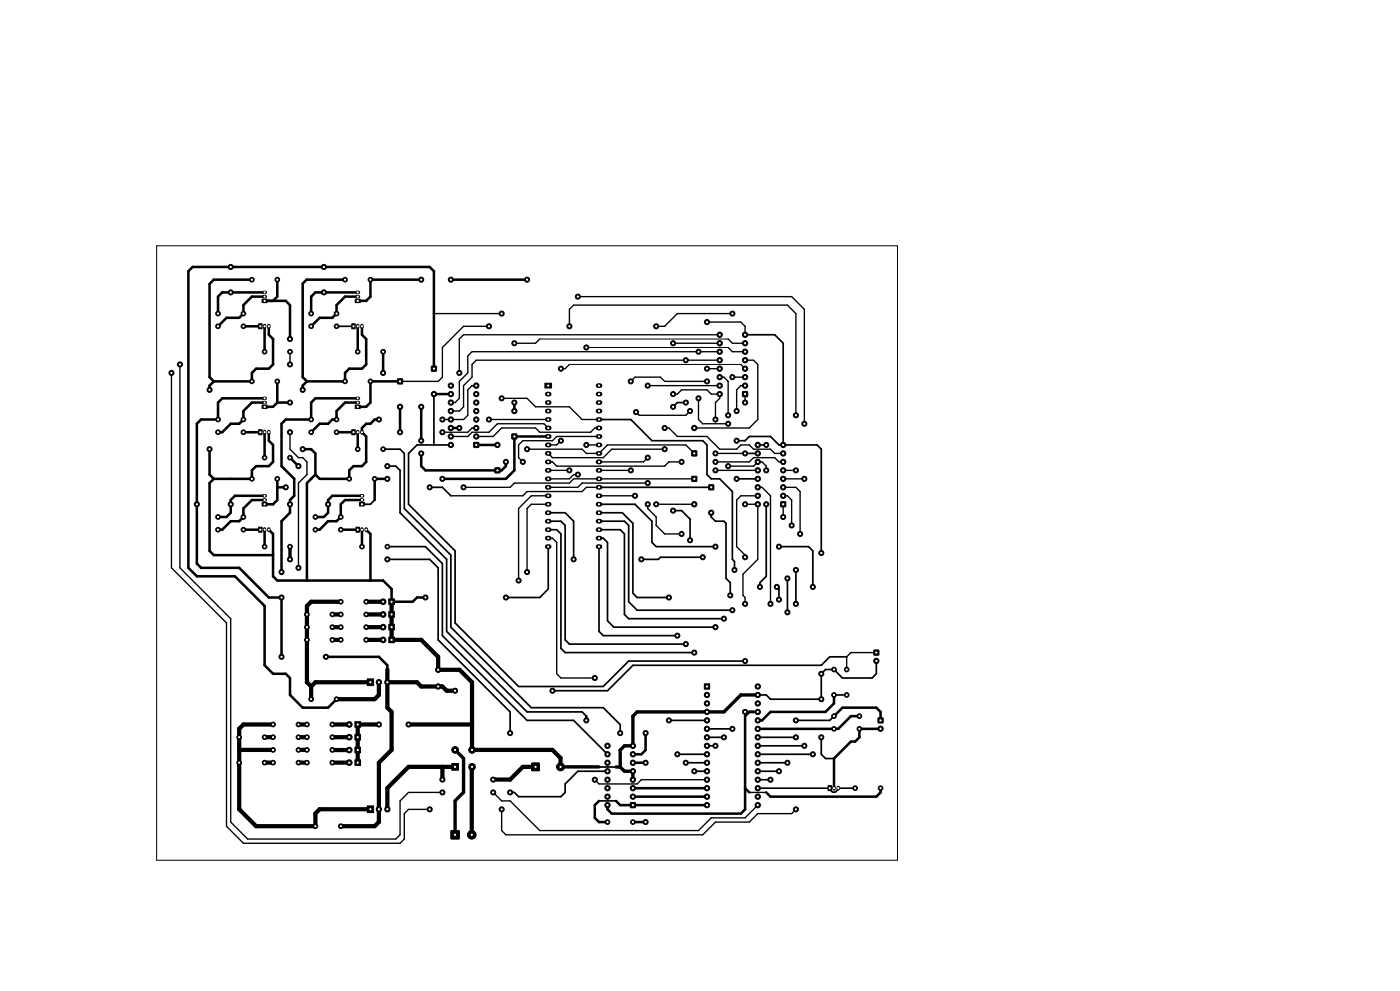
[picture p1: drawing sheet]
<svg xmlns="http://www.w3.org/2000/svg" width="420mm" height="297mm" viewBox="0 0 420 297" stroke-linecap="round" stroke-linejoin="round" font-family="sans-serif">
<g fill="#000" stroke="#000" stroke-width=".3">
<path d="M77.6 97h1v1.5h-1zM78.6 89.6h1.5v1.1h-1.5zM105.5 97h1.1v1.5h-1.1zM106.6 89.6h1.5v1.1h-1.5zM119.3 113.6h1.4v1.4h-1.4zM129.4 109.8h1.5v1.4h-1.5zM163.5 114.9h2v1.4h-2zM222.8 117.4h1.4v1.4h-1.4zM77.6 128.8h1v1.5h-1zM78.6 121.4h1.5v1h-1.5zM105.5 128.8h1.1v1.5h-1.1zM106.6 121.4h1.5v1h-1.5z"/>
<path d="M142.1 132.6h1.5v1.5h-1.5zM153.6 130.1h1.4v1.4h-1.4zM207.6 135.2h1.4v1.4h-1.4zM77.6 158h1v1.5h-1zM78.6 150.6h1.5v1.1h-1.5zM106.8 158h1v1.5h-1zM107.8 150.6h1.5v1.1h-1.5zM148.5 140.2h1.5v1.5h-1.5zM207.6 142.8h1.4v1.4h-1.4zM212.6 145.3h1.5v1.5h-1.5zM234.2 150.4h1.5v1.5h-1.5zM116.6 179.5h1.7v1.7h-1.7z"/>
<path d="M116.6 190.9h1.7v1.7h-1.7zM116.6 187.1h1.7v1.7h-1.7zM116.6 183.3h1.7v1.7h-1.7zM262.2 194.9h1.4v1.4h-1.4zM106.5 216.3h1.7v1.7h-1.7zM110.2 203.5h1.9v2h-1.9zM211.3 204.9h1.6v1.6h-1.6zM263.4 215.2h1.5v1.4h-1.5zM106.5 223.9h1.7v1.7h-1.7zM106.5 220.1h1.7v1.7h-1.7zM106.5 227.7h1.7v1.7h-1.7zM135.5 228.8h2v2h-2z"/>
<path d="M159.5 228.7h2.3v2.3h-2.3zM248.4 235.5h1v1.5h-1zM110.2 241.5h1.9v2h-1.9zM135.3 249h2.5v2.4h-2.5zM189.1 240.6h1.5v1.4h-1.5z"/>
<circle cx="65.4" cy="94" r=".7"/>
<circle cx="65.4" cy="97.8" r=".7"/>
<circle cx="69.2" cy="80" r=".76"/>
<circle cx="69.2" cy="87.6" r=".76"/>
<circle cx="73" cy="97.8" r=".7"/>
<circle cx="73" cy="94" r=".7"/>
<circle cx="75.6" cy="83.8" r=".7"/>
<circle cx="83.2" cy="83.8" r=".7"/>
<circle cx="93.3" cy="94" r=".7"/>
<circle cx="93.3" cy="97.8" r=".7"/>
<circle cx="97.2" cy="87.6" r=".76"/>
<circle cx="97.2" cy="80" r=".76"/>
<circle cx="101" cy="97.8" r=".7"/>
<circle cx="101" cy="94" r=".7"/>
<circle cx="103.5" cy="83.8" r=".7"/>
<circle cx="111.1" cy="83.8" r=".7"/>
<circle cx="126.4" cy="83.8" r=".76"/>
<circle cx="135.3" cy="83.8" r=".76"/>
<circle cx="146.7" cy="97.8" r=".76"/>
<circle cx="150.5" cy="94" r=".76"/>
<circle cx="158.1" cy="83.8" r=".76"/>
<circle cx="170.8" cy="97.8" r=".76"/>
<circle cx="173.4" cy="88.9" r=".76"/>
<circle cx="196.8" cy="97.8" r=".76"/>
<circle cx="212.1" cy="96.5" r=".76"/>
<circle cx="219.7" cy="94" r=".76"/>
<circle cx="51.4" cy="111.8" r=".76"/>
<circle cx="54" cy="109.2" r=".76"/>
<circle cx="62.9" cy="116.8" r=".76"/>
<circle cx="75.6" cy="114.3" r=".7"/>
<circle cx="79.4" cy="105.4" r=".7"/>
<circle cx="83.2" cy="114.3" r=".7"/>
<circle cx="87" cy="101.6" r=".76"/>
<circle cx="87" cy="109.2" r=".76"/>
<circle cx="87" cy="105.4" r=".7"/>
<circle cx="90.8" cy="116.8" r=".76"/>
<circle cx="103.5" cy="114.3" r=".7"/>
<circle cx="107.3" cy="105.4" r=".7"/>
<circle cx="111.1" cy="114.3" r=".7"/>
<circle cx="114.9" cy="111.8" r=".76"/>
<circle cx="114.9" cy="105.4" r=".7"/>
<circle cx="130.2" cy="118.1" r=".8"/>
<circle cx="135.3" cy="115.6" r=".8"/>
<circle cx="135.3" cy="118.1" r=".8"/>
<circle cx="137.8" cy="111.8" r=".76"/>
<circle cx="142.9" cy="115.6" r=".8"/>
<circle cx="142.9" cy="118.1" r=".8"/>
<circle cx="150.5" cy="119.4" r=".76"/>
<circle cx="154.3" cy="102.9" r=".76"/>
<circle cx="168.3" cy="110.5" r=".76"/>
<circle cx="175.9" cy="104.1" r=".76"/>
<circle cx="189.2" cy="114.3" r=".76"/>
<circle cx="194.3" cy="115.6" r=".76"/>
<circle cx="201.9" cy="102.9" r=".76"/>
<circle cx="201.9" cy="118.1" r=".76"/>
<circle cx="205.7" cy="107.9" r=".76"/>
<circle cx="209.5" cy="119.4" r=".76"/>
<circle cx="209.5" cy="105.4" r=".76"/>
<circle cx="212.1" cy="114.3" r=".76"/>
<circle cx="212.1" cy="110.5" r=".76"/>
<circle cx="215.9" cy="102.9" r=".8"/>
<circle cx="215.9" cy="100.3" r=".8"/>
<circle cx="215.9" cy="105.4" r=".8"/>
<circle cx="215.9" cy="107.9" r=".8"/>
<circle cx="215.9" cy="118.1" r=".8"/>
<circle cx="215.9" cy="110.5" r=".8"/>
<circle cx="215.9" cy="113" r=".8"/>
<circle cx="215.9" cy="115.6" r=".8"/>
<circle cx="219.7" cy="113" r=".76"/>
<circle cx="223.5" cy="105.4" r=".8"/>
<circle cx="223.5" cy="107.9" r=".8"/>
<circle cx="223.5" cy="100.3" r=".8"/>
<circle cx="223.5" cy="102.9" r=".8"/>
<circle cx="223.5" cy="113" r=".8"/>
<circle cx="223.5" cy="115.6" r=".8"/>
<circle cx="223.5" cy="110.5" r=".8"/>
<circle cx="62.9" cy="134.6" r=".76"/>
<circle cx="65.4" cy="129.5" r=".7"/>
<circle cx="65.4" cy="125.7" r=".7"/>
<circle cx="73" cy="125.7" r=".7"/>
<circle cx="73" cy="129.5" r=".7"/>
<circle cx="79.4" cy="137.2" r=".7"/>
<circle cx="87" cy="129.5" r=".76"/>
<circle cx="87" cy="120.6" r=".76"/>
<circle cx="87" cy="137.2" r=".7"/>
<circle cx="89.5" cy="139.7" r=".76"/>
<circle cx="90.8" cy="134.6" r=".76"/>
<circle cx="93.3" cy="125.7" r=".7"/>
<circle cx="93.3" cy="129.5" r=".7"/>
<circle cx="101" cy="125.7" r=".7"/>
<circle cx="101" cy="129.5" r=".7"/>
<circle cx="107.3" cy="134.6" r=".7"/>
<circle cx="113.7" cy="125.7" r=".76"/>
<circle cx="114.9" cy="134.6" r=".7"/>
<circle cx="116.2" cy="139.7" r=".76"/>
<circle cx="120" cy="129.5" r=".76"/>
<circle cx="120" cy="121.9" r=".8"/>
<circle cx="126.4" cy="121.9" r=".76"/>
<circle cx="126.4" cy="135.9" r=".76"/>
<circle cx="126.4" cy="132.1" r=".76"/>
<circle cx="132.7" cy="129.5" r=".76"/>
<circle cx="132.7" cy="125.7" r=".76"/>
<circle cx="135.3" cy="128.3" r=".8"/>
<circle cx="135.3" cy="120.6" r=".8"/>
<circle cx="135.3" cy="123.2" r=".8"/>
<circle cx="135.3" cy="125.7" r=".8"/>
<circle cx="135.3" cy="130.8" r=".8"/>
<circle cx="135.3" cy="133.3" r=".8"/>
<circle cx="137.8" cy="128.3" r=".76"/>
<circle cx="142.9" cy="123.2" r=".8"/>
<circle cx="142.9" cy="120.6" r=".8"/>
<circle cx="142.9" cy="128.3" r=".8"/>
<circle cx="142.9" cy="125.7" r=".8"/>
<circle cx="142.9" cy="130.8" r=".8"/>
<circle cx="146.7" cy="125.7" r=".76"/>
<circle cx="149.2" cy="133.3" r=".8"/>
<circle cx="151.8" cy="138.4" r=".76"/>
<circle cx="154.3" cy="120.6" r=".76"/>
<circle cx="154.3" cy="123.2" r=".8"/>
<circle cx="156.8" cy="138.4" r=".76"/>
<circle cx="158.1" cy="134.6" r=".76"/>
<circle cx="168.3" cy="132.1" r=".76"/>
<circle cx="175.9" cy="133.3" r=".76"/>
<circle cx="190.8" cy="123.5" r=".76"/>
<circle cx="194.3" cy="137.2" r=".76"/>
<circle cx="199.4" cy="134.6" r=".76"/>
<circle cx="199.4" cy="128.3" r=".76"/>
<circle cx="201.9" cy="121.9" r=".76"/>
<circle cx="204.5" cy="138.4" r=".76"/>
<circle cx="205.7" cy="120.6" r=".76"/>
<circle cx="207" cy="123.2" r=".76"/>
<circle cx="208.3" cy="128.3" r=".8"/>
<circle cx="214.6" cy="138.4" r=".76"/>
<circle cx="214.6" cy="135.9" r=".76"/>
<circle cx="214.6" cy="125.7" r=".76"/>
<circle cx="218.4" cy="124.5" r=".76"/>
<circle cx="218.4" cy="127" r=".76"/>
<circle cx="218.4" cy="139.7" r=".76"/>
<circle cx="221" cy="132.1" r=".76"/>
<circle cx="221" cy="123.2" r=".76"/>
<circle cx="223.5" cy="135.9" r=".76"/>
<circle cx="223.5" cy="120.6" r=".76"/>
<circle cx="227.3" cy="138.4" r=".8"/>
<circle cx="227.3" cy="133.3" r=".8"/>
<circle cx="227.3" cy="135.9" r=".8"/>
<circle cx="229.9" cy="133.3" r=".76"/>
<circle cx="234.9" cy="138.4" r=".8"/>
<circle cx="234.9" cy="135.9" r=".8"/>
<circle cx="234.9" cy="133.3" r=".8"/>
<circle cx="238.8" cy="124.5" r=".76"/>
<circle cx="241.3" cy="127" r=".76"/>
<circle cx="59.1" cy="151.1" r=".76"/>
<circle cx="65.4" cy="158.7" r=".7"/>
<circle cx="65.4" cy="154.9" r=".7"/>
<circle cx="69.2" cy="151.1" r=".76"/>
<circle cx="73" cy="154.9" r=".7"/>
<circle cx="73" cy="158.7" r=".7"/>
<circle cx="75.6" cy="143.5" r=".7"/>
<circle cx="83.2" cy="143.5" r=".7"/>
<circle cx="85.7" cy="146" r=".76"/>
<circle cx="87" cy="151.1" r=".76"/>
<circle cx="94.6" cy="154.9" r=".7"/>
<circle cx="94.6" cy="158.7" r=".7"/>
<circle cx="98.4" cy="151.1" r=".76"/>
<circle cx="102.2" cy="158.7" r=".7"/>
<circle cx="102.2" cy="154.9" r=".7"/>
<circle cx="104.8" cy="143.5" r=".7"/>
<circle cx="112.4" cy="143.5" r=".7"/>
<circle cx="116.2" cy="143.5" r=".76"/>
<circle cx="128.9" cy="146" r=".76"/>
<circle cx="132.7" cy="143.5" r=".76"/>
<circle cx="139.1" cy="146" r=".76"/>
<circle cx="170.8" cy="141" r=".76"/>
<circle cx="173.4" cy="142.2" r=".76"/>
<circle cx="189.2" cy="141" r=".76"/>
<circle cx="190.5" cy="148.6" r=".76"/>
<circle cx="194.3" cy="144.8" r=".76"/>
<circle cx="194.3" cy="151.1" r=".76"/>
<circle cx="196.8" cy="151.1" r=".76"/>
<circle cx="201.9" cy="153" r=".76"/>
<circle cx="208.3" cy="151.1" r=".8"/>
<circle cx="213.4" cy="153.7" r=".8"/>
<circle cx="214.6" cy="141" r=".76"/>
<circle cx="221" cy="143.5" r=".76"/>
<circle cx="223.5" cy="151.1" r=".76"/>
<circle cx="227.3" cy="141" r=".8"/>
<circle cx="227.3" cy="146" r=".8"/>
<circle cx="227.3" cy="151.1" r=".8"/>
<circle cx="227.3" cy="143.5" r=".8"/>
<circle cx="227.3" cy="148.6" r=".8"/>
<circle cx="229.9" cy="141" r=".76"/>
<circle cx="229.9" cy="151.1" r=".76"/>
<circle cx="234.9" cy="154.9" r=".76"/>
<circle cx="234.9" cy="148.6" r=".8"/>
<circle cx="234.9" cy="143.5" r=".8"/>
<circle cx="234.9" cy="146" r=".8"/>
<circle cx="234.9" cy="141" r=".8"/>
<circle cx="237.5" cy="157.5" r=".76"/>
<circle cx="238.8" cy="141" r=".76"/>
<circle cx="241.3" cy="143.5" r=".76"/>
<circle cx="79.4" cy="163.8" r=".7"/>
<circle cx="84.5" cy="171.4" r=".76"/>
<circle cx="84.5" cy="179.1" r=".76"/>
<circle cx="87" cy="167.6" r=".76"/>
<circle cx="87" cy="163.8" r=".7"/>
<circle cx="89.5" cy="170.2" r=".76"/>
<circle cx="108.6" cy="163.8" r=".7"/>
<circle cx="116.2" cy="167.6" r=".76"/>
<circle cx="116.2" cy="163.8" r=".7"/>
<circle cx="127.6" cy="179.1" r=".76"/>
<circle cx="151.8" cy="179.1" r=".76"/>
<circle cx="155.6" cy="174" r=".76"/>
<circle cx="158.1" cy="171.4" r=".76"/>
<circle cx="172.1" cy="167.6" r=".76"/>
<circle cx="192.4" cy="167.6" r=".76"/>
<circle cx="200.7" cy="179.1" r=".76"/>
<circle cx="204.5" cy="160" r=".76"/>
<circle cx="207" cy="161.9" r=".76"/>
<circle cx="210.8" cy="167" r=".76"/>
<circle cx="214.6" cy="163.8" r=".76"/>
<circle cx="219.1" cy="178.4" r=".76"/>
<circle cx="220.3" cy="170.8" r=".76"/>
<circle cx="223.5" cy="167" r=".76"/>
<circle cx="228" cy="175.9" r=".76"/>
<circle cx="233" cy="175.9" r=".76"/>
<circle cx="233.7" cy="179.7" r=".76"/>
<circle cx="233.7" cy="163.8" r=".76"/>
<circle cx="236.2" cy="173.4" r=".76"/>
<circle cx="238.8" cy="170.8" r=".76"/>
<circle cx="240" cy="160" r=".76"/>
<circle cx="243.8" cy="175.9" r=".76"/>
<circle cx="246.4" cy="165.7" r=".76"/>
<circle cx="84.5" cy="196.8" r=".76"/>
<circle cx="92.1" cy="184.1" r=".7"/>
<circle cx="92.1" cy="188" r=".7"/>
<circle cx="92.1" cy="191.8" r=".7"/>
<circle cx="97.8" cy="196.8" r=".76"/>
<circle cx="99.7" cy="191.8" r=".7"/>
<circle cx="99.7" cy="188" r=".7"/>
<circle cx="99.7" cy="184.1" r=".7"/>
<circle cx="102.2" cy="191.8" r=".7"/>
<circle cx="102.2" cy="180.3" r=".7"/>
<circle cx="102.2" cy="188" r=".7"/>
<circle cx="102.2" cy="184.1" r=".7"/>
<circle cx="109.9" cy="180.3" r=".7"/>
<circle cx="109.9" cy="188" r=".7"/>
<circle cx="109.9" cy="184.1" r=".7"/>
<circle cx="109.9" cy="191.8" r=".7"/>
<circle cx="114.9" cy="188" r=".85"/>
<circle cx="114.9" cy="184.1" r=".85"/>
<circle cx="114.9" cy="180.3" r=".85"/>
<circle cx="114.9" cy="191.8" r=".85"/>
<circle cx="203.2" cy="190.5" r=".76"/>
<circle cx="205.7" cy="193" r=".76"/>
<circle cx="208.3" cy="195.6" r=".76"/>
<circle cx="214.6" cy="188" r=".76"/>
<circle cx="217.2" cy="185.4" r=".76"/>
<circle cx="219.7" cy="182.9" r=".76"/>
<circle cx="223.5" cy="198.1" r=".76"/>
<circle cx="223.5" cy="181" r=".76"/>
<circle cx="231.1" cy="181" r=".76"/>
<circle cx="236.2" cy="183.5" r=".76"/>
<circle cx="238.8" cy="181" r=".76"/>
<circle cx="262.9" cy="198.1" r=".8"/>
<circle cx="81.9" cy="217.1" r=".7"/>
<circle cx="89.5" cy="217.1" r=".7"/>
<circle cx="92.1" cy="217.1" r=".7"/>
<circle cx="93.3" cy="209.5" r=".7"/>
<circle cx="99.7" cy="217.1" r=".7"/>
<circle cx="101" cy="209.5" r=".7"/>
<circle cx="104.8" cy="217.1" r=".85"/>
<circle cx="113.7" cy="217.1" r=".76"/>
<circle cx="122.6" cy="217.1" r=".76"/>
<circle cx="131.4" cy="200.7" r=".8"/>
<circle cx="131.4" cy="205.7" r=".8"/>
<circle cx="136.5" cy="207" r=".76"/>
<circle cx="153" cy="219.7" r=".76"/>
<circle cx="165.7" cy="207" r=".76"/>
<circle cx="175.9" cy="215.9" r=".76"/>
<circle cx="178.4" cy="203.2" r=".76"/>
<circle cx="186.1" cy="219.7" r=".76"/>
<circle cx="193.7" cy="219.7" r=".76"/>
<circle cx="200.7" cy="215.9" r=".76"/>
<circle cx="212.1" cy="215.9" r=".8"/>
<circle cx="212.1" cy="218.4" r=".8"/>
<circle cx="212.1" cy="213.4" r=".8"/>
<circle cx="212.1" cy="208.3" r=".8"/>
<circle cx="212.1" cy="210.8" r=".8"/>
<circle cx="219.7" cy="218.4" r=".76"/>
<circle cx="223.5" cy="213.4" r=".76"/>
<circle cx="227.3" cy="218.4" r=".8"/>
<circle cx="227.3" cy="210.8" r=".8"/>
<circle cx="227.3" cy="205.7" r=".8"/>
<circle cx="227.3" cy="215.9" r=".8"/>
<circle cx="227.3" cy="213.4" r=".8"/>
<circle cx="227.3" cy="208.3" r=".8"/>
<circle cx="238.8" cy="215.9" r=".76"/>
<circle cx="246.4" cy="209.5" r=".76"/>
<circle cx="246.4" cy="201.9" r=".76"/>
<circle cx="250.2" cy="218.4" r=".7"/>
<circle cx="250.2" cy="214.6" r=".7"/>
<circle cx="250.2" cy="208.3" r=".7"/>
<circle cx="250.2" cy="200.7" r=".7"/>
<circle cx="254" cy="208.3" r=".7"/>
<circle cx="254" cy="200.7" r=".7"/>
<circle cx="257.8" cy="218.4" r=".7"/>
<circle cx="257.8" cy="214.6" r=".7"/>
<circle cx="264.2" cy="218.4" r=".8"/>
<circle cx="71.8" cy="228.6" r=".7"/>
<circle cx="71.8" cy="220.9" r=".7"/>
<circle cx="79.4" cy="228.6" r=".7"/>
<circle cx="79.4" cy="220.9" r=".7"/>
<circle cx="81.9" cy="224.7" r=".7"/>
<circle cx="81.9" cy="228.6" r=".7"/>
<circle cx="81.9" cy="220.9" r=".7"/>
<circle cx="89.5" cy="220.9" r=".7"/>
<circle cx="89.5" cy="228.6" r=".7"/>
<circle cx="89.5" cy="224.7" r=".7"/>
<circle cx="92.1" cy="228.6" r=".7"/>
<circle cx="92.1" cy="224.7" r=".7"/>
<circle cx="92.1" cy="220.9" r=".7"/>
<circle cx="99.7" cy="220.9" r=".7"/>
<circle cx="99.7" cy="228.6" r=".7"/>
<circle cx="99.7" cy="224.7" r=".7"/>
<circle cx="104.8" cy="224.8" r=".85"/>
<circle cx="104.8" cy="228.6" r=".85"/>
<circle cx="104.8" cy="220.9" r=".85"/>
<circle cx="132.7" cy="237.5" r=".76"/>
<circle cx="132.7" cy="233.6" r=".76"/>
<circle cx="136.5" cy="224.7" r="1"/>
<circle cx="141.6" cy="224.7" r="1"/>
<circle cx="141.6" cy="229.8" r="1"/>
<circle cx="148" cy="237.5" r=".76"/>
<circle cx="148" cy="233.6" r=".76"/>
<circle cx="153" cy="237.5" r=".76"/>
<circle cx="168.2" cy="229.8" r="1.2"/>
<circle cx="178.4" cy="233.7" r=".76"/>
<circle cx="182.2" cy="238.8" r=".8"/>
<circle cx="182.2" cy="228.6" r=".8"/>
<circle cx="182.2" cy="236.2" r=".8"/>
<circle cx="182.2" cy="223.5" r=".8"/>
<circle cx="182.2" cy="226.1" r=".8"/>
<circle cx="182.2" cy="231.1" r=".8"/>
<circle cx="182.2" cy="233.7" r=".8"/>
<circle cx="189.9" cy="233.7" r=".8"/>
<circle cx="189.9" cy="226.1" r=".8"/>
<circle cx="189.9" cy="231.1" r=".8"/>
<circle cx="189.9" cy="228.6" r=".8"/>
<circle cx="189.9" cy="238.8" r=".8"/>
<circle cx="189.9" cy="236.2" r=".8"/>
<circle cx="189.9" cy="223.5" r=".8"/>
<circle cx="193.7" cy="228.6" r=".76"/>
<circle cx="203.2" cy="226.1" r=".76"/>
<circle cx="205.7" cy="228.6" r=".76"/>
<circle cx="208.3" cy="231.1" r=".76"/>
<circle cx="212.1" cy="236.2" r=".8"/>
<circle cx="212.1" cy="238.8" r=".8"/>
<circle cx="212.1" cy="223.5" r=".8"/>
<circle cx="212.1" cy="221" r=".8"/>
<circle cx="212.1" cy="228.6" r=".8"/>
<circle cx="212.1" cy="231.1" r=".8"/>
<circle cx="212.1" cy="233.7" r=".8"/>
<circle cx="212.1" cy="226.1" r=".8"/>
<circle cx="214.6" cy="223.5" r=".76"/>
<circle cx="217.2" cy="221" r=".76"/>
<circle cx="227.3" cy="236.2" r=".8"/>
<circle cx="227.3" cy="233.7" r=".8"/>
<circle cx="227.3" cy="228.6" r=".8"/>
<circle cx="227.3" cy="231.1" r=".8"/>
<circle cx="227.3" cy="226.1" r=".8"/>
<circle cx="227.3" cy="223.5" r=".8"/>
<circle cx="227.3" cy="221" r=".8"/>
<circle cx="227.3" cy="238.8" r=".8"/>
<circle cx="231.1" cy="233.7" r=".76"/>
<circle cx="233.7" cy="231.1" r=".76"/>
<circle cx="236.2" cy="228.6" r=".76"/>
<circle cx="238.8" cy="221" r=".76"/>
<circle cx="241.3" cy="223.5" r=".76"/>
<circle cx="243.8" cy="226.1" r=".76"/>
<circle cx="246.4" cy="221" r=".76"/>
<circle cx="256.5" cy="236.2" r=".7"/>
<circle cx="264.2" cy="236.2" r=".7"/>
<circle cx="94.6" cy="247.6" r=".7"/>
<circle cx="102.2" cy="247.6" r=".7"/>
<circle cx="128.9" cy="242.6" r=".76"/>
<circle cx="141.5" cy="250.2" r="1.3"/>
<circle cx="150.5" cy="242.6" r=".76"/>
<circle cx="182.2" cy="241.3" r=".8"/>
<circle cx="182.2" cy="246.4" r=".7"/>
<circle cx="189.9" cy="246.4" r=".7"/>
<circle cx="193.7" cy="246.4" r=".76"/>
<circle cx="212.1" cy="241.3" r=".8"/>
<circle cx="227.3" cy="241.3" r=".8"/>
<circle cx="238.8" cy="242.6" r=".76"/>
</g>
<g fill="none" stroke="#000" stroke-width="1.1">
<path d="M79.2 88.9h.4M79.2 87.6h.4M79.4 97.6v.4M80.6 97.6v.4M107.1 88.9h.4M107.1 87.6h.4M107.3 97.6v.4M108.6 97.6v.4M79.2 119.4h.4M107.1 119.4h.4M79.2 120.7h.4M79.4 129.3v.5"/>
<path d="M80.6 129.3v.5M107.1 120.7h.4M107.3 129.3v.5M108.6 129.3v.5M79.2 149.9h.4M79.2 148.6h.4M79.4 158.5v.5M80.6 158.5v.5M108.4 149.9h.4M108.4 148.6h.4M108.6 158.5v.5M109.9 158.5v.5"/>
<path d="M250.2 236v.4M251.5 236v.4"/>
</g>
<path d="M113.7 204.4v.1M116.2 204.4v.1M113.7 242.5v.1M116.2 242.5v.1" fill="none" stroke="#000" stroke-width="1.9"/>
<g fill="none" stroke="#000" stroke-width="1.4">
<path d="M164.2 118.1h.5M179.4 118.1h.6M179.4 115.6h.6M164.2 120.7h.5M164.2 123.2h.5M164.2 125.7h.5M164.2 128.3h.5M164.2 130.8h.5M164.2 133.4h.5M164.2 135.9h.5M164.2 138.4h.5M179.4 120.7h.6"/>
<path d="M179.4 123.2h.6M179.4 125.7h.6M179.4 128.3h.6M179.4 130.8h.6M179.4 133.4h.6M179.4 135.9h.6M179.4 138.4h.6M164.2 141h.5M164.2 143.5h.5M164.2 146.1h.5M164.2 148.6h.5M164.2 151.1h.5"/>
<path d="M164.2 153.7h.5M164.2 156.2h.5M164.2 158.8h.5M179.4 141h.6M179.4 143.5h.6M179.4 146.1h.6M179.4 148.6h.6M179.4 151.1h.6M179.4 153.7h.6M179.4 156.2h.6M179.4 158.8h.6M164.2 161.3h.5"/>
<path d="M164.2 163.8h.5M179.4 161.3h.6M179.4 163.8h.6"/>
</g>
<g fill="none" stroke="#000" stroke-width=".76">
<path d="M73 97.8h5.1M75.6 83.8h-11.5l-1.2 1.3v27.9l1.2 1.3M79.4 90.2h6.3l1.3 1.2v10.2M79.4 87.6h-12.7l-1.3 1.3v5.1M79.4 97.8v7.6M79.4 88.9h-3.8l-2.6 2.5v2.6l-1.2 1.3h-3.9l-2.5 2.5M80.6 97.8v2.5l1.3 1.3v7.6l-1.3 1.3h-3.8l-1.2 1.3v2.5h-11.5M83.2 83.8v5.1l-1.3 1.3M103.5 83.8h-11.5l-1.2 1.2v28l1.3 1.3M107.3 88.9h-3.8l-2.5 2.5v2.6l-1.3 1.3h-3.8l-2.6 2.5M107.3 87.6h-12.7l-1.3 1.3v5.1M107.3 97.8v7.6"/>
<path d="M108.6 97.8v2.5l1.3 1.3v7.6l-1.3 1.3h-3.8l-1.3 1.3v2.5h-11.4M126.4 83.8h-15.3v5.1l-1.2 1.3h-2.6M135.3 83.8h22.8M64.1 114.3l-1.2 1.3v1.2M79.4 119.4h-12.7l-1.3 1.3v5h-5.1l-1.2 1.3v41.9l1.2 1.3h11.5l8.8 8.9h3.9v17.8M83.2 114.3v6.4M92.1 114.3l-1.3 1.3v1.2M107.3 119.4h-12.7l-1.3 1.3v5h-7.6l-1.2 1.3v12.7l3.8 3.8v5.1l-1.3 1.3v3.8l-2.5 2.5v15.3M114.9 105.4v6.4M120 114.3h-8.9v6.4l-1.2 1.2h-2.6M130.2 110.5v-29.2l-1.3-1.3h-71.1l-1.3 1.3v88.9l2.6 2.5h11.4l8.9 8.9v17.8l2.5 2.5h3.8l1.3 1.3v5.1l3.8 3.8h7.6l2.6-2.5M130.2 118.1h5.1"/>
<path d="M62.9 134.6v7.6l1.2 1.3M73 129.5h5.1M79.4 120.7h-3.8l-2.6 2.5v2.5l-1.2 1.3h-2.6l-2.5 2.5h-1.3M79.4 129.5v7.7M80.6 129.5v2.6l1.3 1.3v5l-1.3 1.3h-3.8l-1.2 1.3v2.5h-11.5M83.2 120.7l-1.3 1.2h-2.5M83.2 120.7h3.8M87 137.2l2.5 2.5M90.8 134.6h2.5l1.3 1.3v6.3M101 129.5h5M107.3 120.7h-3.8l-2.5 2.5v2.5h-1.3l-1.3 1.3h-2.5l-2.6 2.5M107.3 129.5v5.1"/>
<path d="M113.7 125.7h-1.3l-1.3 1.3h-1.2l-1.3 1.3v1.2l1.3 1.3v7.6l-1.3 1.3h-2.6l-1.2 1.3v2.5h-8.9l-1.3-1.3M120 121.9v7.6M126.4 121.9v10.2M126.4 135.9v3.8l1.2 1.3h22.9l1.3-1.3v-1.3M135.3 128.3h2.5M142.9 133.4h6.3M154.3 120.7v2.5M164.5 130.8h-10.2v10.2l-2.5 2.5h-19.1M64.1 143.5l-1.2 1.3v20.3l1.2 1.3h17.8M73 158.8h5.1M79.4 148.6h-8.9l-1.3 1.3v3.8l-1.3 1.2h-2.5M79.4 158.8v5"/>
<path d="M79.4 149.9h-3.8l-2.6 2.5v2.5l-1.2 1.3h-2.6l-2.5 2.6h-1.3M80.6 158.8l1.3 1.2v12.7l1.3 1.3h31.7l2.6 2.5v3.8h6.3l1.3-1.2h2.5M83.2 143.5v6.4l-1.3 1.2h-2.5M83.2 146.1h2.5M94.6 142.2l-2.5 2.6v29.2M102.2 158.8h5.1M108.6 148.6h-8.9l-1.3 1.3v3.8l-1.2 1.2h-2.6M108.6 158.8v5M108.6 149.9h-5.1l-1.3 1.2v3.8l-1.2 1.3h-2.6l-2.5 2.6h-1.3M109.9 158.8l1.2 1.2v14M116.2 143.5h-3.8v6.4M97.2 196.9h16.5l2.5 2.5v5.1"/>
<path d="M175.9 214.6v1.3M193.7 219.7v5.1l-1.3 1.3h-2.5M223.5 213.4h3.8M224.8 213.4l-1.3 1.2v28l-1.3 1.2h-38.7l-1.3-1.2v-1.3M250.2 208.3v2.5l-2.6 2.6h-16.5l-2.5 2.5h-1.3M250.2 214.6l2.5-2.5h10.2l1.3 1.3v2.5M257.8 214.6h-2.5l-3.8 3.8h-24.2M264.2 218.4h-6.4v2.6l-1.3 1.2h-1.2l-5.1 5.1v8.9M189.9 238.8h22.2M189.9 228.6h3.8M189.9 236.2h22.2M223.5 236.2l1.3 1.3"/>
<path d="M264.2 236.2v1.3l-1.3 1.3h-31.8l-1.2-1.3M179.7 240l-1.3 1.3v3.8l1.3 1.3h2.5M184.8 240l1.3 1.3h26M189.9 246.4h3.8"/>
</g>
<path d="M87 163.8v3.8M227.3 208.3h-5.1l-5 5.1h-26.1l-1.2 1.2v8.9h-2.6l-1.2 1.3v5.1M136.5 224.7l2.6 2.6v10.1l-2.6 2.6v10.2M168.2 229.8h11.5M184.8 229.9h1.3M186.1 229.9l1.2 1.2h2.6v2.6" fill="none" stroke="#000" stroke-width="1"/>
<g fill="none" stroke="#000" stroke-width=".51">
<path d="M101 97.8h5M130.2 118.1v15.3M223.5 100.3h8.9l2.5 2.6v30.5M114.9 134.6h5.1l1.3 1.3v16.5l14 14v21.6l24.1 24.1h21.6l5.1 5.1v2.5M116.2 139.7h2.5l1.3 1.3v12.7l14 13.9v21.6l24.1 24.2h16.5l1.3 1.2M135.3 133.4h-10.2l-2.5 2.5v15.2l13.9 14v21.6l19.1 19h25.4l7.6-7.6h34.9M179.7 125.7h9.5l6.4 6.4h15.2l1.3 1.3v8.8l1.3 1.3h2.5l3.8 3.8v20.3l.6 .7v2.5M205.7 120.7h-2.5l-1.3 1.2M221 132.1h2.5l1.3-1.3h6.3l2.6 2.6h11.4l1.3 1.2v31.1M223.5 135.9h3.8M227.3 133.4h2.6M112.4 149.9l-1.3 1.2h-2.5"/>
<path d="M128.9 146.1h3.8l2.6 2.5M164.5 156.2h3.8l1.2 1.3v34.3l1.3 1.2h34.9M164.5 158.8h2.5l1.3 1.2v34.3l1.2 1.3h38.8M164.5 153.7h5l2.6 2.5v11.4M179.7 153.7h7l3.2 3.1v21l1.2 1.3h8.9M179.7 151.1h10.8l5.1 5.1v6.4l1.2 1.2h17.8M179.7 156.2h7.6l1.3 1.3v22.8l2.5 2.6h28M179.7 146.1h33.7M179.7 158.8h6.4l1.2 1.2v24.2l1.3 1.2h27.9M201.9 153h2.6l2.5 2.6v6.3M213.4 153.7v1.2l1.2 1.3h2.6l.6 .6v16.6l1.3 1.2v3.8M221 143.5h6.3"/>
<path d="M229.9 151.1v21.6l-1.9 1.9v1.3M116.2 163.8h11.4l5.1 5.1v21.6l25.4 25.4h14l10.1 10.2M116.2 167.6h12.7l2.5 2.6v21.6l21.6 21.6v6.3M164.5 163.8v12.7l-2.6 2.6h-10.1M179.7 161.3h1.3l1.2 1.3v23.5l1.9 1.9h30.5M179.7 163.8v25.4l1.3 1.3h22.2M210.8 167h-12.7l-.6 .6h-5.1M233 175.9l.7 .6v3.2M233.7 163.8h8.9l1.2 1.3v10.8M236.2 173.4v10.1M238.8 170.8v10.2M254 196.9h-5.1l-2.5 2.5h-56.5l-7.7 7.6h-16.5"/>
<path d="M262.9 198.1v3.8l-1.3 1.3h-8.9l-2.5-2.5h-2.6l-1.2 1.2v7.7h-15.3l-1.2-1.3h-2.6M200.7 215.9h11.4M212.1 218.4h7.6M250.2 214.6l-1.3 1.3h-10.1M250.2 208.3h3.8M179.7 229.9h5.1M182.2 231.1h-8.8l-3.9 3.8v2.6l-1.2 1.3h-12.7l-1.3-1.3h-1.3M203.2 226.1h8.9M205.7 228.6h6.4M208.3 231.1h3.8M212.1 223.5h2.5M212.1 221h5.1"/>
<path d="M227.3 223.5h14M227.3 231.1h6.4M227.3 228.6h8.9M227.3 226.1h16.5M227.3 221h11.5M227.3 233.7h3.8M227.3 236.2h21.3l1.2 1.2h.8l.9-.8v-.4h5M246.4 221v5.1l1.2 1.2h2.6M179.7 240h5.1"/>
</g>
<g fill="none" stroke="#000" stroke-width=".41">
<path d="M130.2 94h20.3M146.7 97.8h-7.6l-6.4 6.3v8.9l-1.3 1.3h-11.4M170.8 97.8v-5.1l1.3-1.3h64.1l2.6 2.6v30.5M173.4 88.9h64.1l3.8 3.8v34.3M212.1 96.5h10.1l1.3 1.3v2.5M219.7 94h-16.5l-3.8 3.8h-2.6M51.4 111.8v58.4l16.5 16.5v60.9l5.1 5.1h47l1.3-1.2v-7.7l1.3-1.2h6.3M54 109.2v61l15.2 15.2v61l5.1 5.1h44.4l1.3-1.3v-10.2l2.6-2.5h10.1M87 105.4v3.8M142.9 115.6h-1.3l-1.3 1.2v7.7l-1.2 1.2h-6.4M150.5 119.4h7.6l2.6 2.5h10.1l3.8 3.8h5.1M161.9 101.6l-1.2 1.3h-6.4"/>
<path d="M170.8 109.2l-1.3 1.3h-1.2M189.2 114.3l1.3-1.3h7.6l1.3 1.3h12.7M194.3 115.6h21.6M201.9 102.9h14M201.9 118.1h1.3l1.3-1.3h7.6l1.3 1.3h2.5v1.3l-1.3 1.3v5M208.9 105.4h-67.3l-1.3 1.3v5.1l-2.5 2.5v5.1l-1.3 1.3h-1.2M209.5 105.4h6.4M209.5 119.4v6.3l1.3 1.3h7.6M212.1 110.5h3.8M215.9 113h1.3l1.2 1.3v10.2M215.9 108h-73l-1.3 1.2v3.8l-2.5 2.6v6.3l-1.3 1.3h-2.5M215.9 100.3h-76.8l-1.3 1.3v10.2"/>
<path d="M218.4 101.6l1.3 1.3h3.8M218.4 104.1l1.3 1.3h3.8M219.7 113h3.8M222.2 109.2l1.3 1.3M223.5 115.6h-1.3l-1.2 1.2v6.4M223.5 118.1v2.6M223.5 108h2.6l1.2 1.2v16.5l-2.5 2.6h-16.5M87 129.5v5.1l2.5 2.6h1.3l1.3 1.2v3.8l-2.6 2.6v25.4M142.9 128.3h-1.3l-1.3 1.2h-7.6M146.7 125.7h17.8M158.1 134.6h16.5l1.3 1.3h3.8l2.5-2.5h23.5l2.6 2.5M164.5 128.3l-1.3-1.3h-14l-2.5 2.5h-5.1l-1.3 1.3h-5"/>
<path d="M164.5 138.4h1.2l1.3 1.3h32.4l1.3-1.3h3.8M168.3 132.1l-1.3 1.3h-2.5M175.9 133.4h3.8M179.7 128.3h-1.3l-1.2 1.2h-15.3l-1.2-1.2h-10.2l-2.5 2.5h-5.1M179.7 130.8h-12.7l-1.3 1.3h-8.9l-1.2 1.3v3.8l1.2 1.2M190.5 123.2l1.3 1.3h13.9l1.3-1.3M194.3 137.2l-1.3 1.2h-13.3M199.4 134.6h-15.9l-2.5 2.6h-15.3l-1.2-1.3M199.4 128.3h1.3l2.5 2.5h8.9l3.8 3.8h5.1l1.2-1.2h2.6l1.3 1.2h5l1.3 1.3h2.5M214.6 138.4h10.2l1.3-1.2h6.3l1.3 1.2h1.2M214.6 135.9h8.9M218.4 139.7h7.7l1.2-1.3h1.3l1.3 1.3v1.3"/>
<path d="M164.5 151.1h-5.1l-1.3 1.3v19.1M164.5 148.6h-5.1l-3.8 3.8v21.6M164.5 141h6.3M173.4 142.2h-1.3l-1.3 1.3h-6.3M179.7 146.1h-3.8l-1.3 1.2h-16.5l-1.3 1.3h-21.5M179.7 148.6h10.8M179.7 141h9.5M194.3 144.8h-19.7l-1.2 1.3h-8.9M194.3 151.1v1.3l2.5 2.5v2.6l2.6 2.5h5.1M196.8 151.1h11.5M208.3 143.5h-36.2l-1.3 1.3h-16.5l-1.3 1.3h-13.9M214.6 141h12.7"/>
<path d="M223.5 151.1h3.8v16.5l-4.4 4.5v6.3l.6 .7v1.9M227.3 148.6h-5.1l-1.2 1.3v13.9l2.5 2.6v.6M227.3 146.1h1.3l2.5 2.5v32.4M234.9 143.5h6.4M234.9 146.1h3.9l1.2 1.2v12.7M234.9 148.6h1.3l1.3 1.3v7.6M234.9 141h3.9M234.9 151.1v3.8M164.5 161.3h1.2l1.3 1.3v39.3l1.3 1.3h10.1M262.9 195.6h-7.6l-1.3 1.3v3.8M148 237.5l2.5 2.5h2.5l8.9 8.9h47.6l3.9-3.8h10.1l3.8-3.8M178.4 233.7l1.3 1.2h11.4l1.3-1.2h19.7"/>
<path d="M224.8 237.5h5.1M150.5 242.6v6.3l1.3 1.3h59l3.8-3.8h10.2l2.5-2.6h10.2l1.3-1.2"/>
</g>
<g fill="none" stroke="#000" stroke-width="1.3">
<path d="M99.7 191.8h2.5M99.7 184.2h2.5M99.7 188h2.5M102.2 180.3h-8.9l-1.2 1.3v22.9l1.2 1.2M109.9 191.8h5M109.9 184.2h5M109.9 188h5M109.9 180.3h5M117.5 180.3v11.5h8.9l5 5.1v3.8h6.5l3.7 3.8v20.2h24.1l2.5 2.5v2.6M81.9 217.1h-8.9l-1.2 1.3v24.1l5 5.1h17.8v-3.8l1.3-1.3h15.2M89.5 217.1h2.6M93.3 205.7v3.9"/>
<path d="M99.7 217.1h5.1M111.1 204.5h-16.5l-1.3 1.2M113.7 217.1h-6.4v11.5M113.7 204.5v3.8l-1.3 1.3h-11.4M116.2 200.7v11.4l1.3 1.3v11.3l-3.8 3.9v17.7l-1.3 1.3h-10.2M116.2 204.5h8.9l1.3 1.2h6.3l1.3 1.3h2.5M122.6 217.1h19M71.8 224.7h10.1M79.4 220.9h2.5M79.4 228.6h2.5M89.5 224.7h2.6M89.5 220.9h2.6"/>
<path d="M89.5 228.6h2.6M99.7 224.7l5.1 .1M99.7 220.9h5.1M99.7 228.6h5.1M132.7 229.8v3.8M136.5 229.8h-13.9l-6.4 6.4v6.3M141.6 229.8l-.1 20.4M160.7 229.8h-3.9l-3.8 3.8h-5"/>
</g>
<path d="M47 73.7h222.2v184.1h-222.2zM161.9 101.6h56.5M170.8 109.2h51.4M175.9 104.1h42.5" fill="none" stroke="#000" stroke-width=".3"/>
<g fill="#fff" stroke="#fff" stroke-width=".3">
<circle cx="122.6" cy="217.1" r=".17"/>
<circle cx="246.4" cy="221" r=".17"/>
<circle cx="113.7" cy="125.7" r=".17"/>
<circle cx="127.6" cy="179.1" r=".17"/>
<circle cx="113.7" cy="217.1" r=".17"/>
<circle cx="246.4" cy="165.7" r=".17"/>
<circle cx="221" cy="132.1" r=".17"/>
<circle cx="62.9" cy="134.6" r=".17"/>
<circle cx="221" cy="143.5" r=".17"/>
<circle cx="151.8" cy="179.1" r=".17"/>
<circle cx="212.1" cy="110.5" r=".17"/>
<circle cx="90.8" cy="134.6" r=".17"/>
<circle cx="132.7" cy="125.7" r=".17"/>
<circle cx="90.8" cy="116.8" r=".17"/>
<circle cx="62.9" cy="116.8" r=".17"/>
<circle cx="246.4" cy="201.9" r=".17"/>
<circle cx="246.4" cy="209.5" r=".17"/>
<circle cx="212.1" cy="96.5" r=".17"/>
<circle cx="148" cy="233.6" r=".17"/>
<circle cx="132.7" cy="233.6" r=".17"/>
<circle cx="165.7" cy="207" r=".17"/>
<circle cx="59.1" cy="151.1" r=".17"/>
<circle cx="136.5" cy="207" r=".17"/>
<circle cx="87" cy="151.1" r=".17"/>
<circle cx="98.4" cy="151.1" r=".17"/>
<circle cx="84.5" cy="196.8" r=".17"/>
<circle cx="97.8" cy="196.8" r=".17"/>
<circle cx="69.2" cy="151.1" r=".17"/>
<circle cx="84.5" cy="179.1" r=".17"/>
<circle cx="84.5" cy="171.4" r=".17"/>
<circle cx="89.5" cy="170.2" r=".17"/>
<circle cx="139.1" cy="146" r=".17"/>
<circle cx="87" cy="120.6" r=".17"/>
<circle cx="87" cy="129.5" r=".17"/>
<circle cx="219.7" cy="113" r=".17"/>
<circle cx="219.7" cy="94" r=".17"/>
<circle cx="196.8" cy="97.8" r=".17"/>
<circle cx="196.8" cy="151.1" r=".17"/>
<circle cx="135.3" cy="83.8" r=".17"/>
<circle cx="158.1" cy="83.8" r=".17"/>
<circle cx="158.1" cy="134.6" r=".17"/>
<circle cx="126.4" cy="83.8" r=".17"/>
<circle cx="132.7" cy="143.5" r=".17"/>
<circle cx="116.2" cy="143.5" r=".17"/>
<circle cx="154.3" cy="120.6" r=".17"/>
<circle cx="154.3" cy="102.9" r=".17"/>
<circle cx="126.4" cy="121.9" r=".17"/>
<circle cx="126.4" cy="135.9" r=".17"/>
<circle cx="156.8" cy="138.4" r=".17"/>
<circle cx="87" cy="101.6" r=".17"/>
<circle cx="151.8" cy="138.4" r=".17"/>
<circle cx="126.4" cy="132.1" r=".17"/>
<circle cx="201.9" cy="102.9" r=".17"/>
<circle cx="223.5" cy="151.1" r=".17"/>
<circle cx="201.9" cy="118.1" r=".17"/>
<circle cx="214.6" cy="125.7" r=".17"/>
<circle cx="214.6" cy="135.9" r=".17"/>
<circle cx="223.5" cy="135.9" r=".17"/>
<circle cx="223.5" cy="198.1" r=".17"/>
<circle cx="223.5" cy="213.4" r=".17"/>
<circle cx="223.5" cy="181" r=".17"/>
<circle cx="132.7" cy="129.5" r=".17"/>
<circle cx="120" cy="129.5" r=".17"/>
<circle cx="146.7" cy="125.7" r=".17"/>
<circle cx="146.7" cy="97.8" r=".17"/>
<circle cx="116.2" cy="139.7" r=".17"/>
<circle cx="175.9" cy="215.9" r=".17"/>
<circle cx="89.5" cy="139.7" r=".17"/>
<circle cx="97.2" cy="87.6" r=".17"/>
<circle cx="69.2" cy="80" r=".17"/>
<circle cx="238.8" cy="181" r=".17"/>
<circle cx="150.5" cy="119.4" r=".17"/>
<circle cx="69.2" cy="87.6" r=".17"/>
<circle cx="97.2" cy="80" r=".17"/>
<circle cx="238.8" cy="215.9" r=".17"/>
<circle cx="150.5" cy="94" r=".17"/>
<circle cx="220.3" cy="170.8" r=".17"/>
<circle cx="238.8" cy="170.8" r=".17"/>
<circle cx="219.1" cy="178.4" r=".17"/>
<circle cx="241.3" cy="223.5" r=".17"/>
<circle cx="87" cy="167.6" r=".17"/>
<circle cx="153" cy="219.7" r=".17"/>
<circle cx="116.2" cy="167.6" r=".17"/>
<circle cx="153" cy="237.5" r=".17"/>
<circle cx="85.7" cy="146" r=".17"/>
<circle cx="128.9" cy="146" r=".17"/>
<circle cx="193.7" cy="219.7" r=".17"/>
<circle cx="186.1" cy="219.7" r=".17"/>
<circle cx="193.7" cy="228.6" r=".17"/>
<circle cx="193.7" cy="246.4" r=".17"/>
<circle cx="205.7" cy="228.6" r=".17"/>
<circle cx="205.7" cy="193" r=".17"/>
<circle cx="205.7" cy="120.6" r=".17"/>
<circle cx="236.2" cy="183.5" r=".17"/>
<circle cx="201.9" cy="121.9" r=".17"/>
<circle cx="207" cy="161.9" r=".17"/>
<circle cx="236.2" cy="173.4" r=".17"/>
<circle cx="236.2" cy="228.6" r=".17"/>
<circle cx="214.6" cy="141" r=".17"/>
<circle cx="201.9" cy="153" r=".17"/>
<circle cx="205.7" cy="107.9" r=".17"/>
<circle cx="214.6" cy="188" r=".17"/>
<circle cx="214.6" cy="223.5" r=".17"/>
<circle cx="203.2" cy="190.5" r=".17"/>
<circle cx="203.2" cy="226.1" r=".17"/>
<circle cx="178.4" cy="233.7" r=".17"/>
<circle cx="178.4" cy="203.2" r=".17"/>
<circle cx="114.9" cy="111.8" r=".17"/>
<circle cx="150.5" cy="242.6" r=".17"/>
<circle cx="51.4" cy="111.8" r=".17"/>
<circle cx="238.8" cy="242.6" r=".17"/>
<circle cx="238.8" cy="221" r=".17"/>
<circle cx="128.9" cy="242.6" r=".17"/>
<circle cx="219.7" cy="218.4" r=".17"/>
<circle cx="219.7" cy="182.9" r=".17"/>
<circle cx="214.6" cy="163.8" r=".17"/>
<circle cx="243.8" cy="226.1" r=".17"/>
<circle cx="233.7" cy="163.8" r=".17"/>
<circle cx="243.8" cy="175.9" r=".17"/>
<circle cx="217.2" cy="221" r=".17"/>
<circle cx="217.2" cy="185.4" r=".17"/>
<circle cx="209.5" cy="105.4" r=".17"/>
<circle cx="233.7" cy="179.7" r=".17"/>
<circle cx="233" cy="175.9" r=".17"/>
<circle cx="233.7" cy="231.1" r=".17"/>
<circle cx="209.5" cy="119.4" r=".17"/>
<circle cx="218.4" cy="139.7" r=".17"/>
<circle cx="229.9" cy="151.1" r=".17"/>
<circle cx="218.4" cy="127" r=".17"/>
<circle cx="228" cy="175.9" r=".17"/>
<circle cx="229.9" cy="141" r=".17"/>
<circle cx="231.1" cy="233.7" r=".17"/>
<circle cx="231.1" cy="181" r=".17"/>
<circle cx="200.7" cy="179.1" r=".17"/>
<circle cx="200.7" cy="215.9" r=".17"/>
<circle cx="208.3" cy="231.1" r=".17"/>
<circle cx="208.3" cy="195.6" r=".17"/>
<circle cx="132.7" cy="237.5" r=".17"/>
<circle cx="54" cy="109.2" r=".17"/>
<circle cx="148" cy="237.5" r=".17"/>
<circle cx="87" cy="109.2" r=".17"/>
<circle cx="172.1" cy="167.6" r=".17"/>
<circle cx="210.8" cy="167" r=".17"/>
<circle cx="223.5" cy="167" r=".17"/>
<circle cx="192.4" cy="167.6" r=".17"/>
<circle cx="170.8" cy="97.8" r=".17"/>
<circle cx="238.8" cy="124.5" r=".17"/>
<circle cx="238.8" cy="141" r=".17"/>
<circle cx="170.8" cy="141" r=".17"/>
<circle cx="218.4" cy="124.5" r=".17"/>
<circle cx="229.9" cy="133.3" r=".17"/>
<circle cx="173.4" cy="88.9" r=".17"/>
<circle cx="241.3" cy="127" r=".17"/>
<circle cx="173.4" cy="142.2" r=".17"/>
<circle cx="241.3" cy="143.5" r=".17"/>
<circle cx="214.6" cy="138.4" r=".17"/>
<circle cx="204.5" cy="138.4" r=".17"/>
<circle cx="234.9" cy="154.9" r=".17"/>
<circle cx="158.1" cy="171.4" r=".17"/>
<circle cx="240" cy="160" r=".17"/>
<circle cx="204.5" cy="160" r=".17"/>
<circle cx="194.3" cy="151.1" r=".17"/>
<circle cx="194.3" cy="144.8" r=".17"/>
<circle cx="237.5" cy="157.5" r=".17"/>
<circle cx="155.6" cy="174" r=".17"/>
<circle cx="199.4" cy="128.3" r=".17"/>
<circle cx="199.4" cy="134.6" r=".17"/>
<circle cx="168.3" cy="110.5" r=".17"/>
<circle cx="168.3" cy="132.1" r=".17"/>
<circle cx="221" cy="123.2" r=".17"/>
<circle cx="207" cy="123.2" r=".17"/>
<circle cx="190.8" cy="123.5" r=".17"/>
<circle cx="190.5" cy="148.6" r=".17"/>
<circle cx="194.3" cy="115.6" r=".17"/>
<circle cx="194.3" cy="137.2" r=".17"/>
<circle cx="223.5" cy="120.6" r=".17"/>
<circle cx="212.1" cy="114.3" r=".17"/>
<circle cx="189.2" cy="141" r=".17"/>
<circle cx="189.2" cy="114.3" r=".17"/>
<circle cx="175.9" cy="104.1" r=".17"/>
<circle cx="175.9" cy="133.3" r=".17"/>
<circle cx="137.8" cy="111.8" r=".17"/>
<circle cx="137.8" cy="128.3" r=".17"/>
<circle cx="106" cy="129.5" r=".17"/>
<circle cx="107.3" cy="129.5" r=".17"/>
<circle cx="108.6" cy="129.5" r=".17"/>
<circle cx="234.9" cy="151.1" r=".17"/>
<circle cx="234.9" cy="148.6" r=".17"/>
<circle cx="234.9" cy="146" r=".17"/>
<circle cx="234.9" cy="143.5" r=".17"/>
<circle cx="234.9" cy="141" r=".17"/>
<circle cx="234.9" cy="138.4" r=".17"/>
<circle cx="234.9" cy="135.9" r=".17"/>
<circle cx="234.9" cy="133.3" r=".17"/>
<circle cx="227.3" cy="133.3" r=".17"/>
<circle cx="227.3" cy="135.9" r=".17"/>
<circle cx="227.3" cy="138.4" r=".17"/>
<circle cx="227.3" cy="141" r=".17"/>
<circle cx="227.3" cy="143.5" r=".17"/>
<circle cx="227.3" cy="146" r=".17"/>
<circle cx="227.3" cy="148.6" r=".17"/>
<circle cx="227.3" cy="151.1" r=".17"/>
<circle cx="73" cy="158.7" r=".17"/>
<circle cx="65.4" cy="158.7" r=".17"/>
<circle cx="120" cy="114.3" r=".17"/>
<circle cx="120" cy="121.9" r=".17"/>
<circle cx="117.5" cy="180.3" r=".17"/>
<circle cx="114.9" cy="180.3" r=".17"/>
<circle cx="111.1" cy="242.5" r=".17"/>
<circle cx="113.7" cy="242.5" r=".17"/>
<circle cx="116.2" cy="242.5" r=".17"/>
<circle cx="117.5" cy="191.8" r=".17"/>
<circle cx="114.9" cy="191.8" r=".17"/>
<circle cx="79.4" cy="90.2" r=".17"/>
<circle cx="79.4" cy="88.9" r=".17"/>
<circle cx="79.4" cy="87.6" r=".17"/>
<circle cx="131.4" cy="205.7" r=".17"/>
<circle cx="131.4" cy="200.7" r=".17"/>
<circle cx="109.9" cy="191.8" r=".17"/>
<circle cx="102.2" cy="191.8" r=".17"/>
<circle cx="99.7" cy="188" r=".17"/>
<circle cx="92.1" cy="188" r=".17"/>
<circle cx="164.5" cy="115.6" r=".17"/>
<circle cx="164.5" cy="118.1" r=".17"/>
<circle cx="164.5" cy="120.6" r=".17"/>
<circle cx="164.5" cy="123.2" r=".17"/>
<circle cx="164.5" cy="125.7" r=".17"/>
<circle cx="164.5" cy="128.3" r=".17"/>
<circle cx="164.5" cy="130.8" r=".17"/>
<circle cx="164.5" cy="133.3" r=".17"/>
<circle cx="164.5" cy="135.9" r=".17"/>
<circle cx="164.5" cy="138.4" r=".17"/>
<circle cx="164.5" cy="141" r=".17"/>
<circle cx="164.5" cy="143.5" r=".17"/>
<circle cx="164.5" cy="146" r=".17"/>
<circle cx="164.5" cy="148.6" r=".17"/>
<circle cx="164.5" cy="151.1" r=".17"/>
<circle cx="164.5" cy="153.7" r=".17"/>
<circle cx="164.5" cy="156.2" r=".17"/>
<circle cx="164.5" cy="158.7" r=".17"/>
<circle cx="164.5" cy="161.3" r=".17"/>
<circle cx="164.5" cy="163.8" r=".17"/>
<circle cx="179.7" cy="163.8" r=".17"/>
<circle cx="179.7" cy="161.3" r=".17"/>
<circle cx="179.7" cy="158.7" r=".17"/>
<circle cx="179.7" cy="156.2" r=".17"/>
<circle cx="179.7" cy="153.7" r=".17"/>
<circle cx="179.7" cy="151.1" r=".17"/>
<circle cx="179.7" cy="148.6" r=".17"/>
<circle cx="179.7" cy="146" r=".17"/>
<circle cx="179.7" cy="143.5" r=".17"/>
<circle cx="179.7" cy="141" r=".17"/>
<circle cx="179.7" cy="138.4" r=".17"/>
<circle cx="179.7" cy="135.9" r=".17"/>
<circle cx="179.7" cy="133.3" r=".17"/>
<circle cx="179.7" cy="130.8" r=".17"/>
<circle cx="179.7" cy="128.3" r=".17"/>
<circle cx="179.7" cy="125.7" r=".17"/>
<circle cx="179.7" cy="123.2" r=".17"/>
<circle cx="179.7" cy="120.6" r=".17"/>
<circle cx="179.7" cy="118.1" r=".17"/>
<circle cx="179.7" cy="115.6" r=".17"/>
<circle cx="250.2" cy="218.4" r=".17"/>
<circle cx="257.8" cy="218.4" r=".18"/>
<circle cx="79.4" cy="105.4" r=".17"/>
<circle cx="87" cy="105.4" r=".17"/>
<circle cx="73" cy="129.5" r=".17"/>
<circle cx="65.4" cy="129.5" r=".17"/>
<circle cx="107.3" cy="224.8" r=".17"/>
<circle cx="104.8" cy="224.8" r=".17"/>
<circle cx="79.4" cy="151.1" r=".17"/>
<circle cx="79.4" cy="149.9" r=".17"/>
<circle cx="79.4" cy="148.6" r=".17"/>
<circle cx="160.7" cy="229.8" r=".17"/>
<circle cx="168.2" cy="229.8" r=".17"/>
<circle cx="223.5" cy="118.1" r=".17"/>
<circle cx="223.5" cy="115.6" r=".17"/>
<circle cx="223.5" cy="113" r=".17"/>
<circle cx="223.5" cy="110.5" r=".17"/>
<circle cx="223.5" cy="107.9" r=".17"/>
<circle cx="223.5" cy="105.4" r=".17"/>
<circle cx="223.5" cy="102.9" r=".17"/>
<circle cx="223.5" cy="100.3" r=".17"/>
<circle cx="215.9" cy="100.3" r=".17"/>
<circle cx="215.9" cy="102.9" r=".17"/>
<circle cx="215.9" cy="105.4" r=".17"/>
<circle cx="215.9" cy="107.9" r=".17"/>
<circle cx="215.9" cy="110.5" r=".17"/>
<circle cx="215.9" cy="113" r=".17"/>
<circle cx="215.9" cy="115.6" r=".17"/>
<circle cx="215.9" cy="118.1" r=".17"/>
<circle cx="107.3" cy="220.9" r=".17"/>
<circle cx="104.8" cy="220.9" r=".17"/>
<circle cx="78.1" cy="158.7" r=".17"/>
<circle cx="79.4" cy="158.7" r=".17"/>
<circle cx="80.6" cy="158.7" r=".17"/>
<circle cx="73" cy="97.8" r=".17"/>
<circle cx="65.4" cy="97.8" r=".17"/>
<circle cx="79.4" cy="137.2" r=".17"/>
<circle cx="87" cy="137.2" r=".17"/>
<circle cx="107.3" cy="105.4" r=".17"/>
<circle cx="114.9" cy="105.4" r=".17"/>
<circle cx="109.9" cy="188" r=".17"/>
<circle cx="102.2" cy="188" r=".17"/>
<circle cx="254" cy="200.7" r=".18"/>
<circle cx="254" cy="208.3" r=".18"/>
<circle cx="109.9" cy="184.1" r=".17"/>
<circle cx="102.2" cy="184.1" r=".17"/>
<circle cx="248.9" cy="236.2" r=".17"/>
<circle cx="250.2" cy="236.2" r=".17"/>
<circle cx="251.5" cy="236.2" r=".17"/>
<circle cx="89.5" cy="217.1" r=".17"/>
<circle cx="81.9" cy="217.1" r=".17"/>
<circle cx="75.6" cy="83.8" r=".17"/>
<circle cx="83.2" cy="83.8" r=".17"/>
<circle cx="109.9" cy="180.3" r=".17"/>
<circle cx="102.2" cy="180.3" r=".17"/>
<circle cx="89.5" cy="228.6" r=".17"/>
<circle cx="81.9" cy="228.6" r=".17"/>
<circle cx="108.6" cy="151.1" r=".17"/>
<circle cx="108.6" cy="149.9" r=".17"/>
<circle cx="108.6" cy="148.6" r=".17"/>
<circle cx="111.1" cy="204.5" r=".17"/>
<circle cx="113.7" cy="204.5" r=".17"/>
<circle cx="116.2" cy="204.5" r=".17"/>
<circle cx="213.4" cy="146" r=".17"/>
<circle cx="213.4" cy="153.7" r=".17"/>
<circle cx="250.2" cy="208.3" r=".17"/>
<circle cx="250.2" cy="200.7" r=".17"/>
<circle cx="117.5" cy="188" r=".17"/>
<circle cx="114.9" cy="188" r=".17"/>
<circle cx="79.4" cy="121.9" r=".17"/>
<circle cx="79.4" cy="120.6" r=".17"/>
<circle cx="79.4" cy="119.4" r=".17"/>
<circle cx="101" cy="94" r=".17"/>
<circle cx="93.3" cy="94" r=".17"/>
<circle cx="108.6" cy="163.8" r=".17"/>
<circle cx="116.2" cy="163.8" r=".17"/>
<circle cx="79.4" cy="228.6" r=".17"/>
<circle cx="71.8" cy="228.6" r=".17"/>
<circle cx="149.2" cy="141" r=".17"/>
<circle cx="149.2" cy="133.3" r=".17"/>
<circle cx="73" cy="94" r=".17"/>
<circle cx="65.4" cy="94" r=".17"/>
<circle cx="73" cy="125.7" r=".17"/>
<circle cx="65.4" cy="125.7" r=".17"/>
<circle cx="99.7" cy="191.8" r=".17"/>
<circle cx="92.1" cy="191.8" r=".17"/>
<circle cx="212.1" cy="205.7" r=".17"/>
<circle cx="212.1" cy="208.3" r=".17"/>
<circle cx="212.1" cy="210.8" r=".17"/>
<circle cx="212.1" cy="213.4" r=".17"/>
<circle cx="212.1" cy="215.9" r=".17"/>
<circle cx="212.1" cy="218.4" r=".17"/>
<circle cx="212.1" cy="221" r=".17"/>
<circle cx="212.1" cy="223.5" r=".17"/>
<circle cx="212.1" cy="226.1" r=".17"/>
<circle cx="212.1" cy="228.6" r=".17"/>
<circle cx="212.1" cy="231.1" r=".17"/>
<circle cx="212.1" cy="233.7" r=".17"/>
<circle cx="212.1" cy="236.2" r=".17"/>
<circle cx="212.1" cy="238.8" r=".17"/>
<circle cx="212.1" cy="241.3" r=".17"/>
<circle cx="227.3" cy="241.3" r=".17"/>
<circle cx="227.3" cy="238.8" r=".17"/>
<circle cx="227.3" cy="236.2" r=".17"/>
<circle cx="227.3" cy="233.7" r=".17"/>
<circle cx="227.3" cy="231.1" r=".17"/>
<circle cx="227.3" cy="228.6" r=".17"/>
<circle cx="227.3" cy="226.1" r=".17"/>
<circle cx="227.3" cy="223.5" r=".17"/>
<circle cx="227.3" cy="221" r=".17"/>
<circle cx="227.3" cy="218.4" r=".17"/>
<circle cx="227.3" cy="215.9" r=".17"/>
<circle cx="227.3" cy="213.4" r=".17"/>
<circle cx="227.3" cy="210.8" r=".17"/>
<circle cx="227.3" cy="208.3" r=".17"/>
<circle cx="227.3" cy="205.7" r=".17"/>
<circle cx="103.5" cy="83.8" r=".17"/>
<circle cx="111.1" cy="83.8" r=".17"/>
<circle cx="107.3" cy="228.6" r=".17"/>
<circle cx="104.8" cy="228.6" r=".17"/>
<circle cx="79.4" cy="220.9" r=".17"/>
<circle cx="71.8" cy="220.9" r=".17"/>
<circle cx="75.6" cy="114.3" r=".17"/>
<circle cx="83.2" cy="114.3" r=".17"/>
<circle cx="101" cy="129.5" r=".17"/>
<circle cx="93.3" cy="129.5" r=".17"/>
<circle cx="102.2" cy="158.7" r=".17"/>
<circle cx="94.6" cy="158.7" r=".17"/>
<circle cx="136.5" cy="250.2" r=".17"/>
<circle cx="141.5" cy="250.2" r=".17"/>
<circle cx="189.9" cy="241.3" r=".17"/>
<circle cx="189.9" cy="238.8" r=".17"/>
<circle cx="189.9" cy="236.2" r=".17"/>
<circle cx="189.9" cy="233.7" r=".17"/>
<circle cx="189.9" cy="231.1" r=".17"/>
<circle cx="189.9" cy="228.6" r=".17"/>
<circle cx="189.9" cy="226.1" r=".17"/>
<circle cx="189.9" cy="223.5" r=".17"/>
<circle cx="182.2" cy="223.5" r=".17"/>
<circle cx="182.2" cy="226.1" r=".17"/>
<circle cx="182.2" cy="228.6" r=".17"/>
<circle cx="182.2" cy="231.1" r=".17"/>
<circle cx="182.2" cy="233.7" r=".17"/>
<circle cx="182.2" cy="236.2" r=".17"/>
<circle cx="182.2" cy="238.8" r=".17"/>
<circle cx="182.2" cy="241.3" r=".17"/>
<circle cx="250.2" cy="214.6" r=".17"/>
<circle cx="257.8" cy="214.6" r=".18"/>
<circle cx="142.9" cy="133.3" r=".17"/>
<circle cx="142.9" cy="130.8" r=".17"/>
<circle cx="142.9" cy="128.3" r=".17"/>
<circle cx="142.9" cy="125.7" r=".17"/>
<circle cx="142.9" cy="123.2" r=".17"/>
<circle cx="142.9" cy="120.6" r=".17"/>
<circle cx="142.9" cy="118.1" r=".17"/>
<circle cx="142.9" cy="115.6" r=".17"/>
<circle cx="135.3" cy="115.6" r=".17"/>
<circle cx="135.3" cy="118.1" r=".17"/>
<circle cx="135.3" cy="120.6" r=".17"/>
<circle cx="135.3" cy="123.2" r=".17"/>
<circle cx="135.3" cy="125.7" r=".17"/>
<circle cx="135.3" cy="128.3" r=".17"/>
<circle cx="135.3" cy="130.8" r=".17"/>
<circle cx="135.3" cy="133.3" r=".17"/>
<circle cx="107.3" cy="158.7" r=".17"/>
<circle cx="108.6" cy="158.7" r=".17"/>
<circle cx="109.9" cy="158.7" r=".17"/>
<circle cx="107.3" cy="90.2" r=".17"/>
<circle cx="107.3" cy="88.9" r=".17"/>
<circle cx="107.3" cy="87.6" r=".17"/>
<circle cx="99.7" cy="220.9" r=".17"/>
<circle cx="92.1" cy="220.9" r=".17"/>
<circle cx="101" cy="125.7" r=".17"/>
<circle cx="93.3" cy="125.7" r=".17"/>
<circle cx="101" cy="97.8" r=".17"/>
<circle cx="93.3" cy="97.8" r=".17"/>
<circle cx="103.5" cy="114.3" r=".17"/>
<circle cx="111.1" cy="114.3" r=".17"/>
<circle cx="99.7" cy="228.6" r=".17"/>
<circle cx="92.1" cy="228.6" r=".17"/>
<circle cx="107.3" cy="217.1" r=".17"/>
<circle cx="104.8" cy="217.1" r=".17"/>
<circle cx="130.2" cy="110.5" r=".17"/>
<circle cx="130.2" cy="118.1" r=".17"/>
<circle cx="99.7" cy="184.1" r=".17"/>
<circle cx="92.1" cy="184.1" r=".17"/>
<circle cx="89.5" cy="224.8" r=".17"/>
<circle cx="81.9" cy="224.8" r=".17"/>
<circle cx="264.2" cy="215.9" r=".18"/>
<circle cx="264.2" cy="218.4" r=".18"/>
<circle cx="78.1" cy="129.5" r=".17"/>
<circle cx="79.4" cy="129.5" r=".17"/>
<circle cx="80.6" cy="129.5" r=".17"/>
<circle cx="94.6" cy="247.6" r=".17"/>
<circle cx="102.2" cy="247.6" r=".17"/>
<circle cx="102.2" cy="154.9" r=".17"/>
<circle cx="94.6" cy="154.9" r=".17"/>
<circle cx="256.5" cy="236.2" r=".18"/>
<circle cx="264.2" cy="236.2" r=".18"/>
<circle cx="117.5" cy="184.1" r=".17"/>
<circle cx="114.9" cy="184.1" r=".17"/>
<circle cx="99.7" cy="224.8" r=".17"/>
<circle cx="92.1" cy="224.8" r=".17"/>
<circle cx="189.9" cy="246.4" r=".17"/>
<circle cx="182.2" cy="246.4" r=".17"/>
<circle cx="107.3" cy="121.9" r=".17"/>
<circle cx="107.3" cy="120.6" r=".17"/>
<circle cx="107.3" cy="119.4" r=".17"/>
<circle cx="208.3" cy="143.5" r=".17"/>
<circle cx="208.3" cy="151.1" r=".17"/>
<circle cx="89.5" cy="220.9" r=".17"/>
<circle cx="81.9" cy="220.9" r=".17"/>
<circle cx="93.3" cy="209.5" r=".17"/>
<circle cx="101" cy="209.5" r=".17"/>
<circle cx="136.5" cy="229.8" r=".17"/>
<circle cx="141.6" cy="229.8" r=".17"/>
<circle cx="141.6" cy="224.8" r=".17"/>
<circle cx="136.5" cy="224.8" r=".17"/>
<circle cx="106" cy="97.8" r=".17"/>
<circle cx="107.3" cy="97.8" r=".17"/>
<circle cx="108.6" cy="97.8" r=".17"/>
<circle cx="154.3" cy="130.8" r=".17"/>
<circle cx="154.3" cy="123.2" r=".17"/>
<circle cx="73" cy="154.9" r=".17"/>
<circle cx="65.4" cy="154.9" r=".17"/>
<circle cx="78.1" cy="97.8" r=".17"/>
<circle cx="79.4" cy="97.8" r=".17"/>
<circle cx="80.6" cy="97.8" r=".17"/>
<circle cx="208.3" cy="135.9" r=".17"/>
<circle cx="208.3" cy="128.3" r=".17"/>
<circle cx="75.6" cy="143.5" r=".17"/>
<circle cx="83.2" cy="143.5" r=".17"/>
<circle cx="262.9" cy="195.6" r=".18"/>
<circle cx="262.9" cy="198.1" r=".18"/>
<circle cx="79.4" cy="163.8" r=".17"/>
<circle cx="87" cy="163.8" r=".17"/>
<circle cx="104.8" cy="143.5" r=".17"/>
<circle cx="112.4" cy="143.5" r=".17"/>
<circle cx="107.3" cy="134.6" r=".17"/>
<circle cx="114.9" cy="134.6" r=".17"/>
<circle cx="99.7" cy="217.1" r=".17"/>
<circle cx="92.1" cy="217.1" r=".17"/>
</g>
</svg>
